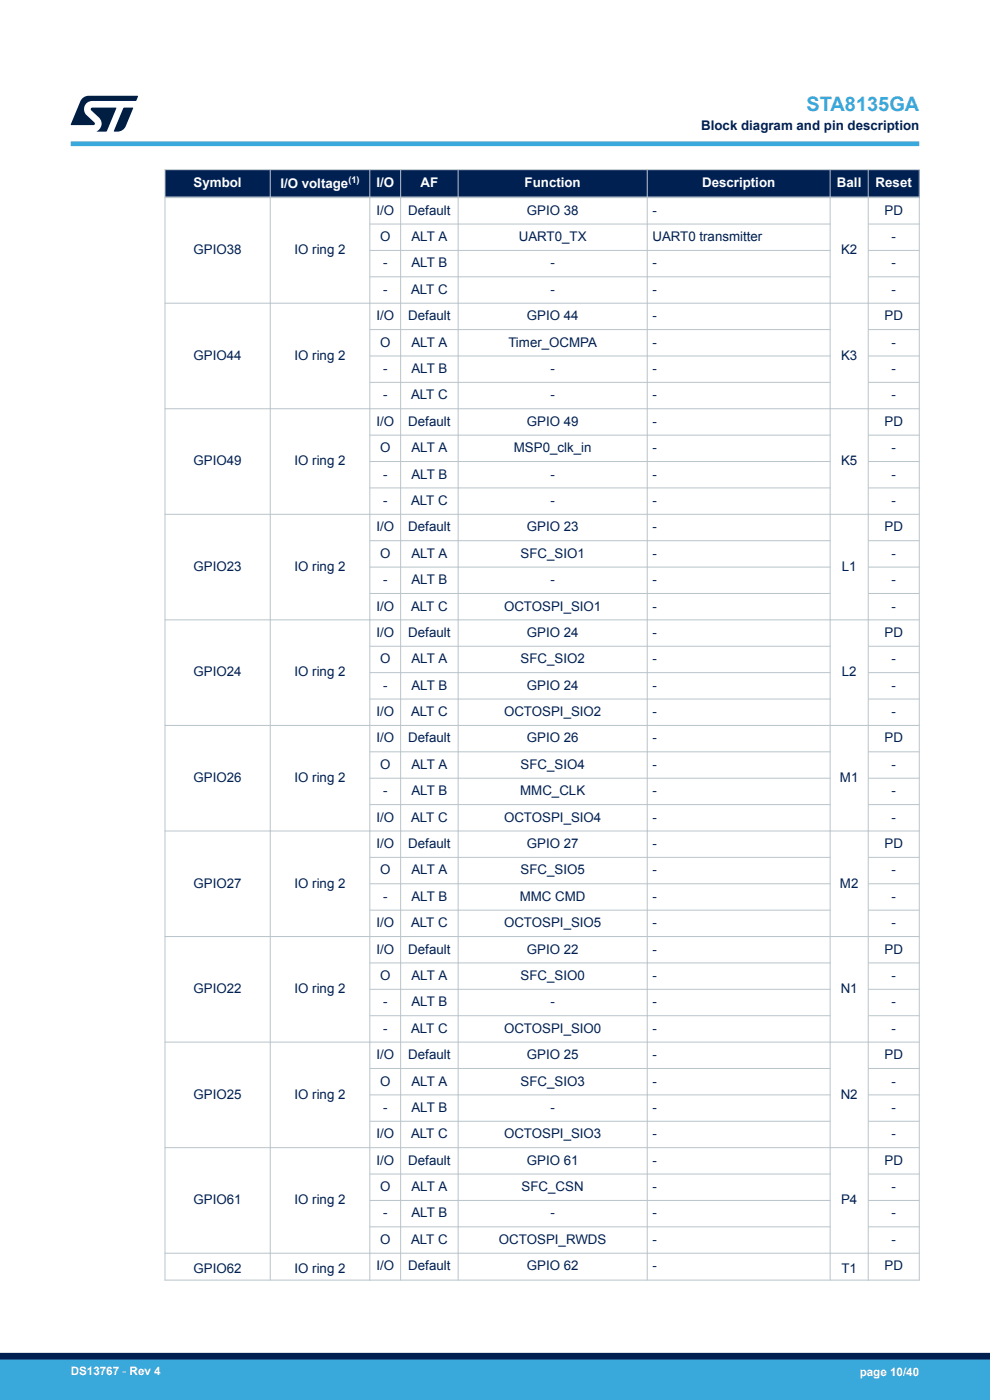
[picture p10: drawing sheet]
<svg xmlns="http://www.w3.org/2000/svg" width="210mm" height="297mm" viewBox="0 0 210 297" stroke-linecap="round" stroke-linejoin="round" font-family="sans-serif">
<defs><g id="words">
<text font-size="4.2" fill="#39a9dc" x="171.1" y="23.5">STA8135GA</text>
<g font-size="2.8" fill="#002052">
<text x="148.7" y="27.5">Block diagram and pin description</text>
<text x="79.8" y="45.5">I/O</text>
<text x="86.6" y="45.5">Default</text>
<text x="111.7" y="45.5">GPIO 38</text>
<text x="138.4" y="45.5">-</text>
<text x="187.6" y="45.5">PD</text>
<text x="41.1" y="53.9">GPIO38</text>
<text x="62.5" y="53.9">IO ring 2</text>
<text x="80.6" y="51.1">O</text>
<text x="87.3" y="51.1">ALT A</text>
<text x="110" y="51.1">UART0_TX</text>
<text x="138.4" y="51.1">UART0 transmitter</text>
<text x="178.4" y="53.9">K2</text>
<text x="189.1" y="51.1">-</text>
<text x="81.2" y="56.7">-</text>
<text x="87.3" y="56.7">ALT B</text>
<text x="116.8" y="56.7">-</text>
<text x="138.4" y="56.7">-</text>
<text x="189.1" y="56.7">-</text>
<text x="81.2" y="62.3">-</text>
<text x="87.2" y="62.3">ALT C</text>
<text x="116.8" y="62.3">-</text>
<text x="138.4" y="62.3">-</text>
<text x="189.1" y="62.3">-</text>
<text x="79.8" y="67.9">I/O</text>
<text x="86.6" y="67.9">Default</text>
<text x="111.7" y="67.9">GPIO 44</text>
<text x="138.4" y="67.9">-</text>
<text x="187.6" y="67.9">PD</text>
<text x="41.1" y="76.3">GPIO44</text>
<text x="62.5" y="76.3">IO ring 2</text>
<text x="80.6" y="73.5">O</text>
<text x="87.3" y="73.5">ALT A</text>
<text x="107.8" y="73.5">Timer_OCMPA</text>
<text x="138.4" y="73.5">-</text>
<text x="178.4" y="76.3">K3</text>
<text x="189.1" y="73.5">-</text>
<text x="81.2" y="79.1">-</text>
<text x="87.3" y="79.1">ALT B</text>
<text x="116.8" y="79.1">-</text>
<text x="138.4" y="79.1">-</text>
<text x="189.1" y="79.1">-</text>
<text x="81.2" y="84.7">-</text>
<text x="87.2" y="84.7">ALT C</text>
<text x="116.8" y="84.7">-</text>
<text x="138.4" y="84.7">-</text>
<text x="189.1" y="84.7">-</text>
<text x="79.8" y="90.3">I/O</text>
<text x="80.6" y="95.9">O</text>
<text x="86.6" y="90.3">Default</text>
<text x="87.3" y="95.9">ALT A</text>
<text x="109" y="95.9">MSP0_clk_in</text>
<text x="111.7" y="90.3">GPIO 49</text>
<text x="138.4" y="90.3">-</text>
<text x="138.4" y="95.9">-</text>
<text x="187.6" y="90.3">PD</text>
<text x="189.1" y="95.9">-</text>
<text x="41.1" y="98.7">GPIO49</text>
<text x="62.5" y="98.7">IO ring 2</text>
<text x="81.2" y="101.5">-</text>
<text x="87.3" y="101.5">ALT B</text>
<text x="116.8" y="101.5">-</text>
<text x="138.4" y="101.5">-</text>
<text x="178.4" y="98.7">K5</text>
<text x="189.1" y="101.5">-</text>
<text x="81.2" y="107.1">-</text>
<text x="87.2" y="107.1">ALT C</text>
<text x="116.8" y="107.1">-</text>
<text x="138.4" y="107.1">-</text>
<text x="189.1" y="107.1">-</text>
<text x="79.8" y="112.7">I/O</text>
<text x="86.6" y="112.7">Default</text>
<text x="111.7" y="112.7">GPIO 23</text>
<text x="138.4" y="112.7">-</text>
<text x="187.6" y="112.7">PD</text>
<text x="80.6" y="118.3">O</text>
<text x="87.3" y="118.3">ALT A</text>
<text x="110.4" y="118.3">SFC_SIO1</text>
<text x="138.4" y="118.3">-</text>
<text x="189.1" y="118.3">-</text>
<text x="41.1" y="121.1">GPIO23</text>
<text x="62.5" y="121.1">IO ring 2</text>
<text x="81.2" y="123.9">-</text>
<text x="87.3" y="123.9">ALT B</text>
<text x="116.8" y="123.9">-</text>
<text x="138.4" y="123.9">-</text>
<text x="178.6" y="121.1">L1</text>
<text x="189.1" y="123.9">-</text>
<text x="79.8" y="129.5">I/O</text>
<text x="87.2" y="129.5">ALT C</text>
<text x="106.9" y="129.5">OCTOSPI_SIO1</text>
<text x="138.4" y="129.5">-</text>
<text x="189.1" y="129.5">-</text>
<text x="79.8" y="135.1">I/O</text>
<text x="86.6" y="135.1">Default</text>
<text x="111.7" y="135.1">GPIO 24</text>
<text x="138.4" y="135.1">-</text>
<text x="187.6" y="135.1">PD</text>
<text x="41.1" y="143.5">GPIO24</text>
<text x="62.5" y="143.5">IO ring 2</text>
<text x="80.6" y="140.7">O</text>
<text x="87.3" y="140.7">ALT A</text>
<text x="110.4" y="140.7">SFC_SIO2</text>
<text x="138.4" y="140.7">-</text>
<text x="178.6" y="143.5">L2</text>
<text x="189.1" y="140.7">-</text>
<text x="81.2" y="146.3">-</text>
<text x="87.3" y="146.3">ALT B</text>
<text x="111.7" y="146.3">GPIO 24</text>
<text x="138.4" y="146.3">-</text>
<text x="189.1" y="146.3">-</text>
<text x="79.8" y="151.9">I/O</text>
<text x="87.2" y="151.9">ALT C</text>
<text x="106.9" y="151.9">OCTOSPI_SIO2</text>
<text x="138.4" y="151.9">-</text>
<text x="189.1" y="151.9">-</text>
<text x="79.8" y="157.5">I/O</text>
<text x="86.6" y="157.5">Default</text>
<text x="111.7" y="157.5">GPIO 26</text>
<text x="138.4" y="157.5">-</text>
<text x="187.6" y="157.5">PD</text>
<text x="41.1" y="165.9">GPIO26</text>
<text x="62.5" y="165.9">IO ring 2</text>
<text x="80.6" y="163.1">O</text>
<text x="87.3" y="163.1">ALT A</text>
<text x="110.4" y="163.1">SFC_SIO4</text>
<text x="138.4" y="163.1">-</text>
<text x="178.2" y="165.9">M1</text>
<text x="189.1" y="163.1">-</text>
<text x="81.2" y="168.7">-</text>
<text x="87.3" y="168.7">ALT B</text>
<text x="110.3" y="168.7">MMC_CLK</text>
<text x="138.4" y="168.7">-</text>
<text x="189.1" y="168.7">-</text>
<text x="79.8" y="174.3">I/O</text>
<text x="79.8" y="179.9">I/O</text>
<text x="86.6" y="179.9">Default</text>
<text x="87.2" y="174.3">ALT C</text>
<text x="106.9" y="174.3">OCTOSPI_SIO4</text>
<text x="111.7" y="179.9">GPIO 27</text>
<text x="138.4" y="174.3">-</text>
<text x="138.4" y="179.9">-</text>
<text x="187.6" y="179.9">PD</text>
<text x="189.1" y="174.3">-</text>
<text x="80.6" y="185.5">O</text>
<text x="87.3" y="185.5">ALT A</text>
<text x="110.4" y="185.5">SFC_SIO5</text>
<text x="138.4" y="185.5">-</text>
<text x="189.1" y="185.5">-</text>
<text x="41.1" y="188.3">GPIO27</text>
<text x="62.5" y="188.3">IO ring 2</text>
<text x="81.2" y="191.1">-</text>
<text x="87.3" y="191.1">ALT B</text>
<text x="110.3" y="191.1">MMC CMD</text>
<text x="138.4" y="191.1">-</text>
<text x="178.2" y="188.3">M2</text>
<text x="189.1" y="191.1">-</text>
<text x="79.8" y="196.7">I/O</text>
<text x="87.2" y="196.7">ALT C</text>
<text x="106.9" y="196.7">OCTOSPI_SIO5</text>
<text x="138.4" y="196.7">-</text>
<text x="189.1" y="196.7">-</text>
<text x="79.8" y="202.3">I/O</text>
<text x="86.6" y="202.3">Default</text>
<text x="111.7" y="202.3">GPIO 22</text>
<text x="138.4" y="202.3">-</text>
<text x="187.6" y="202.3">PD</text>
<text x="80.6" y="207.9">O</text>
<text x="87.3" y="207.9">ALT A</text>
<text x="110.4" y="207.9">SFC_SIO0</text>
<text x="138.4" y="207.9">-</text>
<text x="189.1" y="207.9">-</text>
<text x="41.1" y="210.7">GPIO22</text>
<text x="62.5" y="210.7">IO ring 2</text>
<text x="81.2" y="213.5">-</text>
<text x="87.3" y="213.5">ALT B</text>
<text x="116.8" y="213.5">-</text>
<text x="138.4" y="213.5">-</text>
<text x="178.3" y="210.7">N1</text>
<text x="189.1" y="213.5">-</text>
<text x="81.2" y="219.1">-</text>
<text x="87.2" y="219.1">ALT C</text>
<text x="106.9" y="219.1">OCTOSPI_SIO0</text>
<text x="138.4" y="219.1">-</text>
<text x="189.1" y="219.1">-</text>
<text x="79.8" y="224.7">I/O</text>
<text x="86.6" y="224.7">Default</text>
<text x="111.7" y="224.7">GPIO 25</text>
<text x="138.4" y="224.7">-</text>
<text x="187.6" y="224.7">PD</text>
<text x="41.1" y="233.1">GPIO25</text>
<text x="62.5" y="233.1">IO ring 2</text>
<text x="80.6" y="230.3">O</text>
<text x="87.3" y="230.3">ALT A</text>
<text x="110.4" y="230.3">SFC_SIO3</text>
<text x="138.4" y="230.3">-</text>
<text x="178.3" y="233.1">N2</text>
<text x="189.1" y="230.3">-</text>
<text x="81.2" y="235.9">-</text>
<text x="87.3" y="235.9">ALT B</text>
<text x="116.8" y="235.9">-</text>
<text x="138.4" y="235.9">-</text>
<text x="189.1" y="235.9">-</text>
<text x="79.8" y="241.5">I/O</text>
<text x="87.2" y="241.5">ALT C</text>
<text x="106.9" y="241.5">OCTOSPI_SIO3</text>
<text x="138.4" y="241.5">-</text>
<text x="189.1" y="241.5">-</text>
<text x="79.8" y="247.1">I/O</text>
<text x="86.6" y="247.1">Default</text>
<text x="111.7" y="247.1">GPIO 61</text>
<text x="138.4" y="247.1">-</text>
<text x="187.6" y="247.1">PD</text>
<text x="41.1" y="255.5">GPIO61</text>
<text x="62.5" y="255.5">IO ring 2</text>
<text x="80.6" y="252.7">O</text>
<text x="87.3" y="252.7">ALT A</text>
<text x="110.7" y="252.7">SFC_CSN</text>
<text x="138.4" y="252.7">-</text>
<text x="178.4" y="255.5">P4</text>
<text x="189.1" y="252.7">-</text>
<text x="80.6" y="263.9">O</text>
<text x="81.2" y="258.3">-</text>
<text x="87.2" y="263.9">ALT C</text>
<text x="87.3" y="258.3">ALT B</text>
<text x="105.8" y="263.9">OCTOSPI_RWDS</text>
<text x="116.8" y="258.3">-</text>
<text x="138.4" y="258.3">-</text>
<text x="138.4" y="263.9">-</text>
<text x="189.1" y="258.3">-</text>
<text x="189.1" y="263.9">-</text>
<text x="79.8" y="269.5">I/O</text>
<text x="86.6" y="269.5">Default</text>
<text x="111.7" y="269.5">GPIO 62</text>
<text x="138.4" y="269.5">-</text>
<text x="187.6" y="269.5">PD</text>
<text x="41.1" y="270">GPIO62</text>
<text x="62.5" y="270">IO ring 2</text>
<text x="178.5" y="270">T1</text>
</g>
<g font-size="2.8" fill="#fff">
<text x="41.1" y="39.7">Symbol</text>
<text x="59.5" y="39.8">I/O voltage</text>
<text x="79.8" y="39.7">I/O</text>
<text x="89.2" y="39.7">AF</text>
<text x="111.3" y="39.7">Function</text>
<text x="148.9" y="39.7">Description</text>
<text x="177.5" y="39.7">Ball</text>
<text x="185.7" y="39.7">Reset</text>
</g>
<g font-size="2.5" fill="#fff">
<text x="15" y="291.6">DS13767 - Rev 4</text>
<text x="182.4" y="291.9">page 10/40</text>
</g>
<text font-size="2" fill="#fff" x="73.9" y="38.9">(1)</text>
</g></defs>
<g fill="#002052">
<path d="M35 36h160v5.9h-160z" fill-rule="evenodd"/>
<path d="M35 36h160v5.9h-160z" fill-rule="evenodd"/>
</g>
<g fill="none" stroke="#b9c4ca" stroke-width=".21">
<path d="M34.9 36h160.2M35 35.9v235.8M57.3 35.9v235.8M78.4 35.9v235.8M85 35.9v235.8M97.2 35.9v235.8M137.3 35.9v235.8M176.1 35.9v235.8M184.2 35.9v235.8M195 35.9v235.8M78.4 47.5h97.8M78.4 53.1h97.8"/>
<path d="M78.4 58.7h97.8M184.2 47.5h10.9M184.2 53.1h10.9M184.2 58.7h10.9M78.4 69.9h97.8M78.4 75.5h97.8M184.2 69.9h10.9M184.2 75.5h10.9M195.1 64.3h-160.2M78.4 81.1h97.8M78.4 92.3h97.8M78.4 97.9h97.8"/>
<path d="M184.2 81.1h10.9M184.2 92.3h10.9M184.2 97.9h10.9M195.1 86.7h-160.2M78.4 103.5h97.8M78.4 114.7h97.8M184.2 103.5h10.9M184.2 114.7h10.9M195.1 109.1h-160.2M78.4 120.3h97.8M78.4 125.9h97.8M78.4 137.1h97.8"/>
<path d="M184.2 120.3h10.9M184.2 125.9h10.9M184.2 137.1h10.9M195.1 131.5h-160.2M34.9 153.9h160.2M78.4 142.7h97.8M78.4 148.3h97.8M78.4 159.5h97.8M184.2 142.7h10.9M184.2 148.3h10.9M184.2 159.5h10.9M34.9 176.3h160.2"/>
<path d="M78.4 165.1h97.8M78.4 170.7h97.8M184.2 165.1h10.9M184.2 170.7h10.9M34.9 198.7h160.2M78.4 181.9h97.8M78.4 187.5h97.8M78.4 193.1h97.8M184.2 181.9h10.9M184.2 187.5h10.9M184.2 193.1h10.9M78.4 204.3h97.8"/>
<path d="M78.4 209.9h97.8M78.4 215.5h97.8M184.2 204.3h10.9M184.2 209.9h10.9M184.2 215.5h10.9M34.9 221.1h160.2M78.4 226.7h97.8M78.4 232.3h97.8M78.4 237.9h97.8M184.2 226.7h10.9M184.2 232.3h10.9M184.2 237.9h10.9"/>
<path d="M78.4 249.1h97.8M78.4 254.7h97.8M184.2 249.1h10.9M184.2 254.7h10.9M195.1 243.5h-160.2M78.4 260.3h97.8M184.2 260.3h10.9M195.1 265.9h-160.2M195.1 271.6h-160.2"/>
</g>
<path d="M34.9 41.9h160.2" fill="none" stroke="#b9c4ca" stroke-width=".35"/>
<path d="M15 30.5h180" fill="none" stroke="#39a9dc" stroke-width="1"/>
<g fill="#001e41">
<path d="M17.6 20.8l1.2-.5 10.5 .1-.5 1h-9.2a1.74 1.74 0 0 0-1.6 1 1.74 1.74 0 0 0 .3 2l1.7 1.6 .1 .2-.1 .3h-5l2.1-5z"/>
<path d="M26.2 22.9h2.1l-1.6 3.9a1.92 1.92 0 0 1-1.8 1.1h-.7l-.1-.1z"/>
<path d="M19.4 22.9l5.2-.1 .1 .1-2.1 5h-2.1a1.85 1.85 0 0 0 .5-2.9l-1.6-1.6-.2-.2z"/>
</g>
<g fill="#39a9dc">
<path d="M0 288.4h210v8.6h-210z" fill-rule="evenodd"/>
<path d="M-.1 288.4h210.2v4.4h-210.2z" fill-rule="evenodd"/>
</g>
<path d="M0 287.7h210" fill="none" stroke="#002052" stroke-width="1.4"/>
<use href="#words"/>
</svg>
